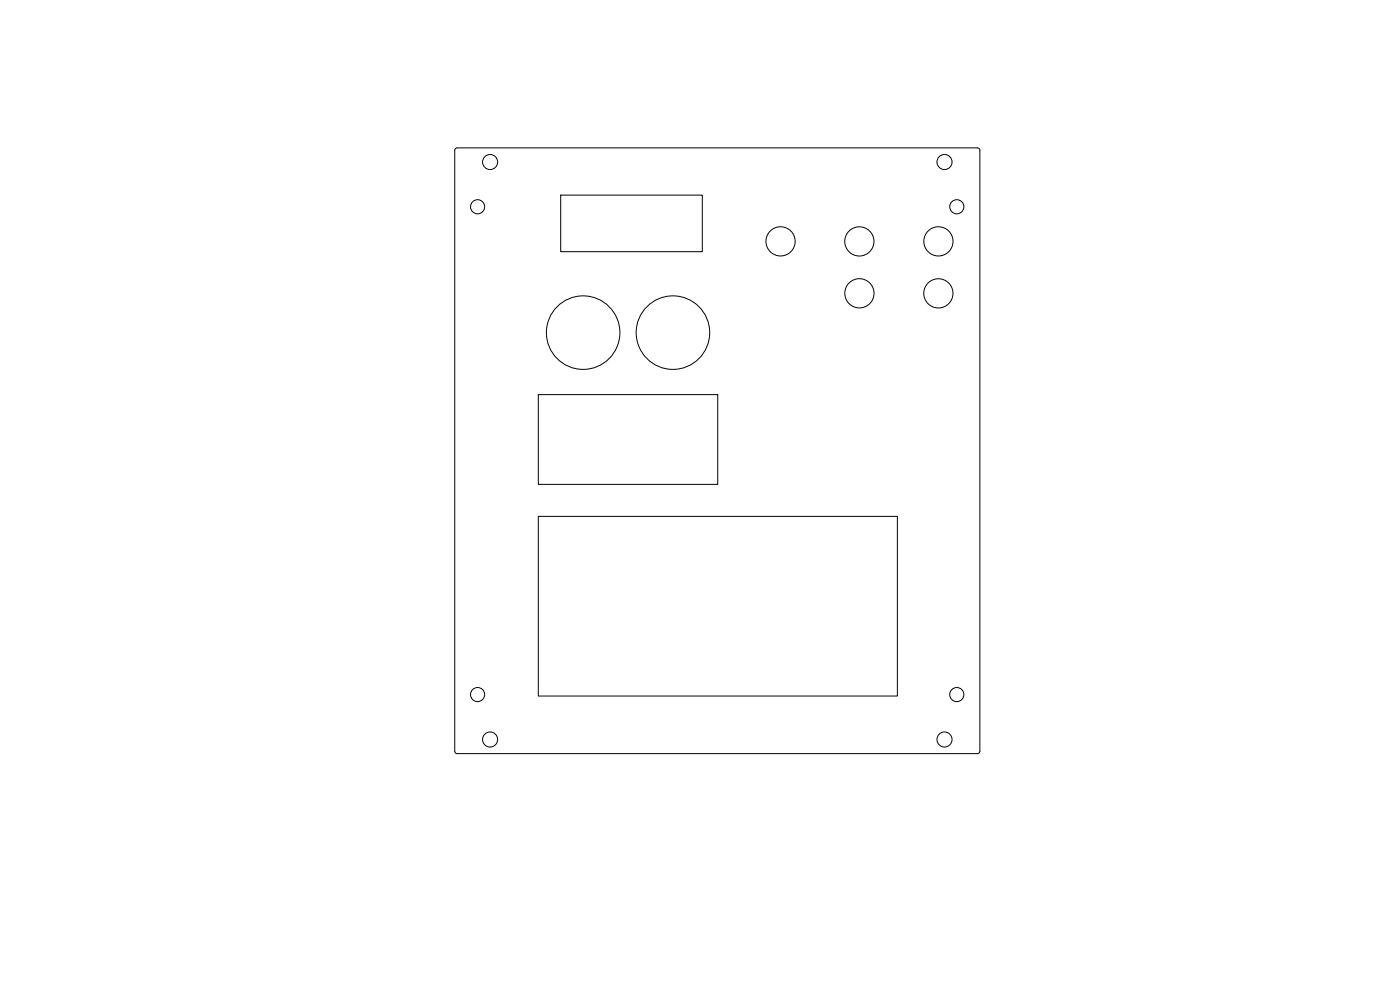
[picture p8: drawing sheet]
<svg xmlns="http://www.w3.org/2000/svg" width="297mm" height="210mm" viewBox="0 0 297 210" stroke-linecap="round" stroke-linejoin="round" font-family="sans-serif">
<g fill="none" stroke="#000" stroke-width=".21">
<path d="M96.6 31.5l.4-.1h110.4l.3 .1 .2 .4v127.5l-.2 .3-.3 .2h-110.4l-.4-.2-.1-.3v-127.5zM118.9 41.4h30.1v12h-30.1zM114.2 83.7h38.1v19.1h-38.1zM114.2 109.5h76.2v38.1h-76.2z"/>
<circle cx="104" cy="34.4" r="1.6"/>
<circle cx="200.4" cy="34.4" r="1.6"/>
<circle cx="101.3" cy="43.9" r="1.5"/>
<circle cx="165.6" cy="51.2" r="3.1"/>
<circle cx="182.3" cy="51.2" r="3.1"/>
<circle cx="199.1" cy="51.2" r="3.1"/>
<circle cx="203" cy="43.9" r="1.5"/>
<circle cx="123.7" cy="70.6" r="7.8"/>
<circle cx="142.8" cy="70.6" r="7.8"/>
<circle cx="182.3" cy="62.2" r="3.1"/>
<circle cx="199.1" cy="62.2" r="3.1"/>
<circle cx="101.3" cy="147.3" r="1.5"/>
<circle cx="104" cy="156.9" r="1.6"/>
<circle cx="200.4" cy="156.9" r="1.6"/>
<circle cx="203" cy="147.3" r="1.5"/>
</g>
</svg>
